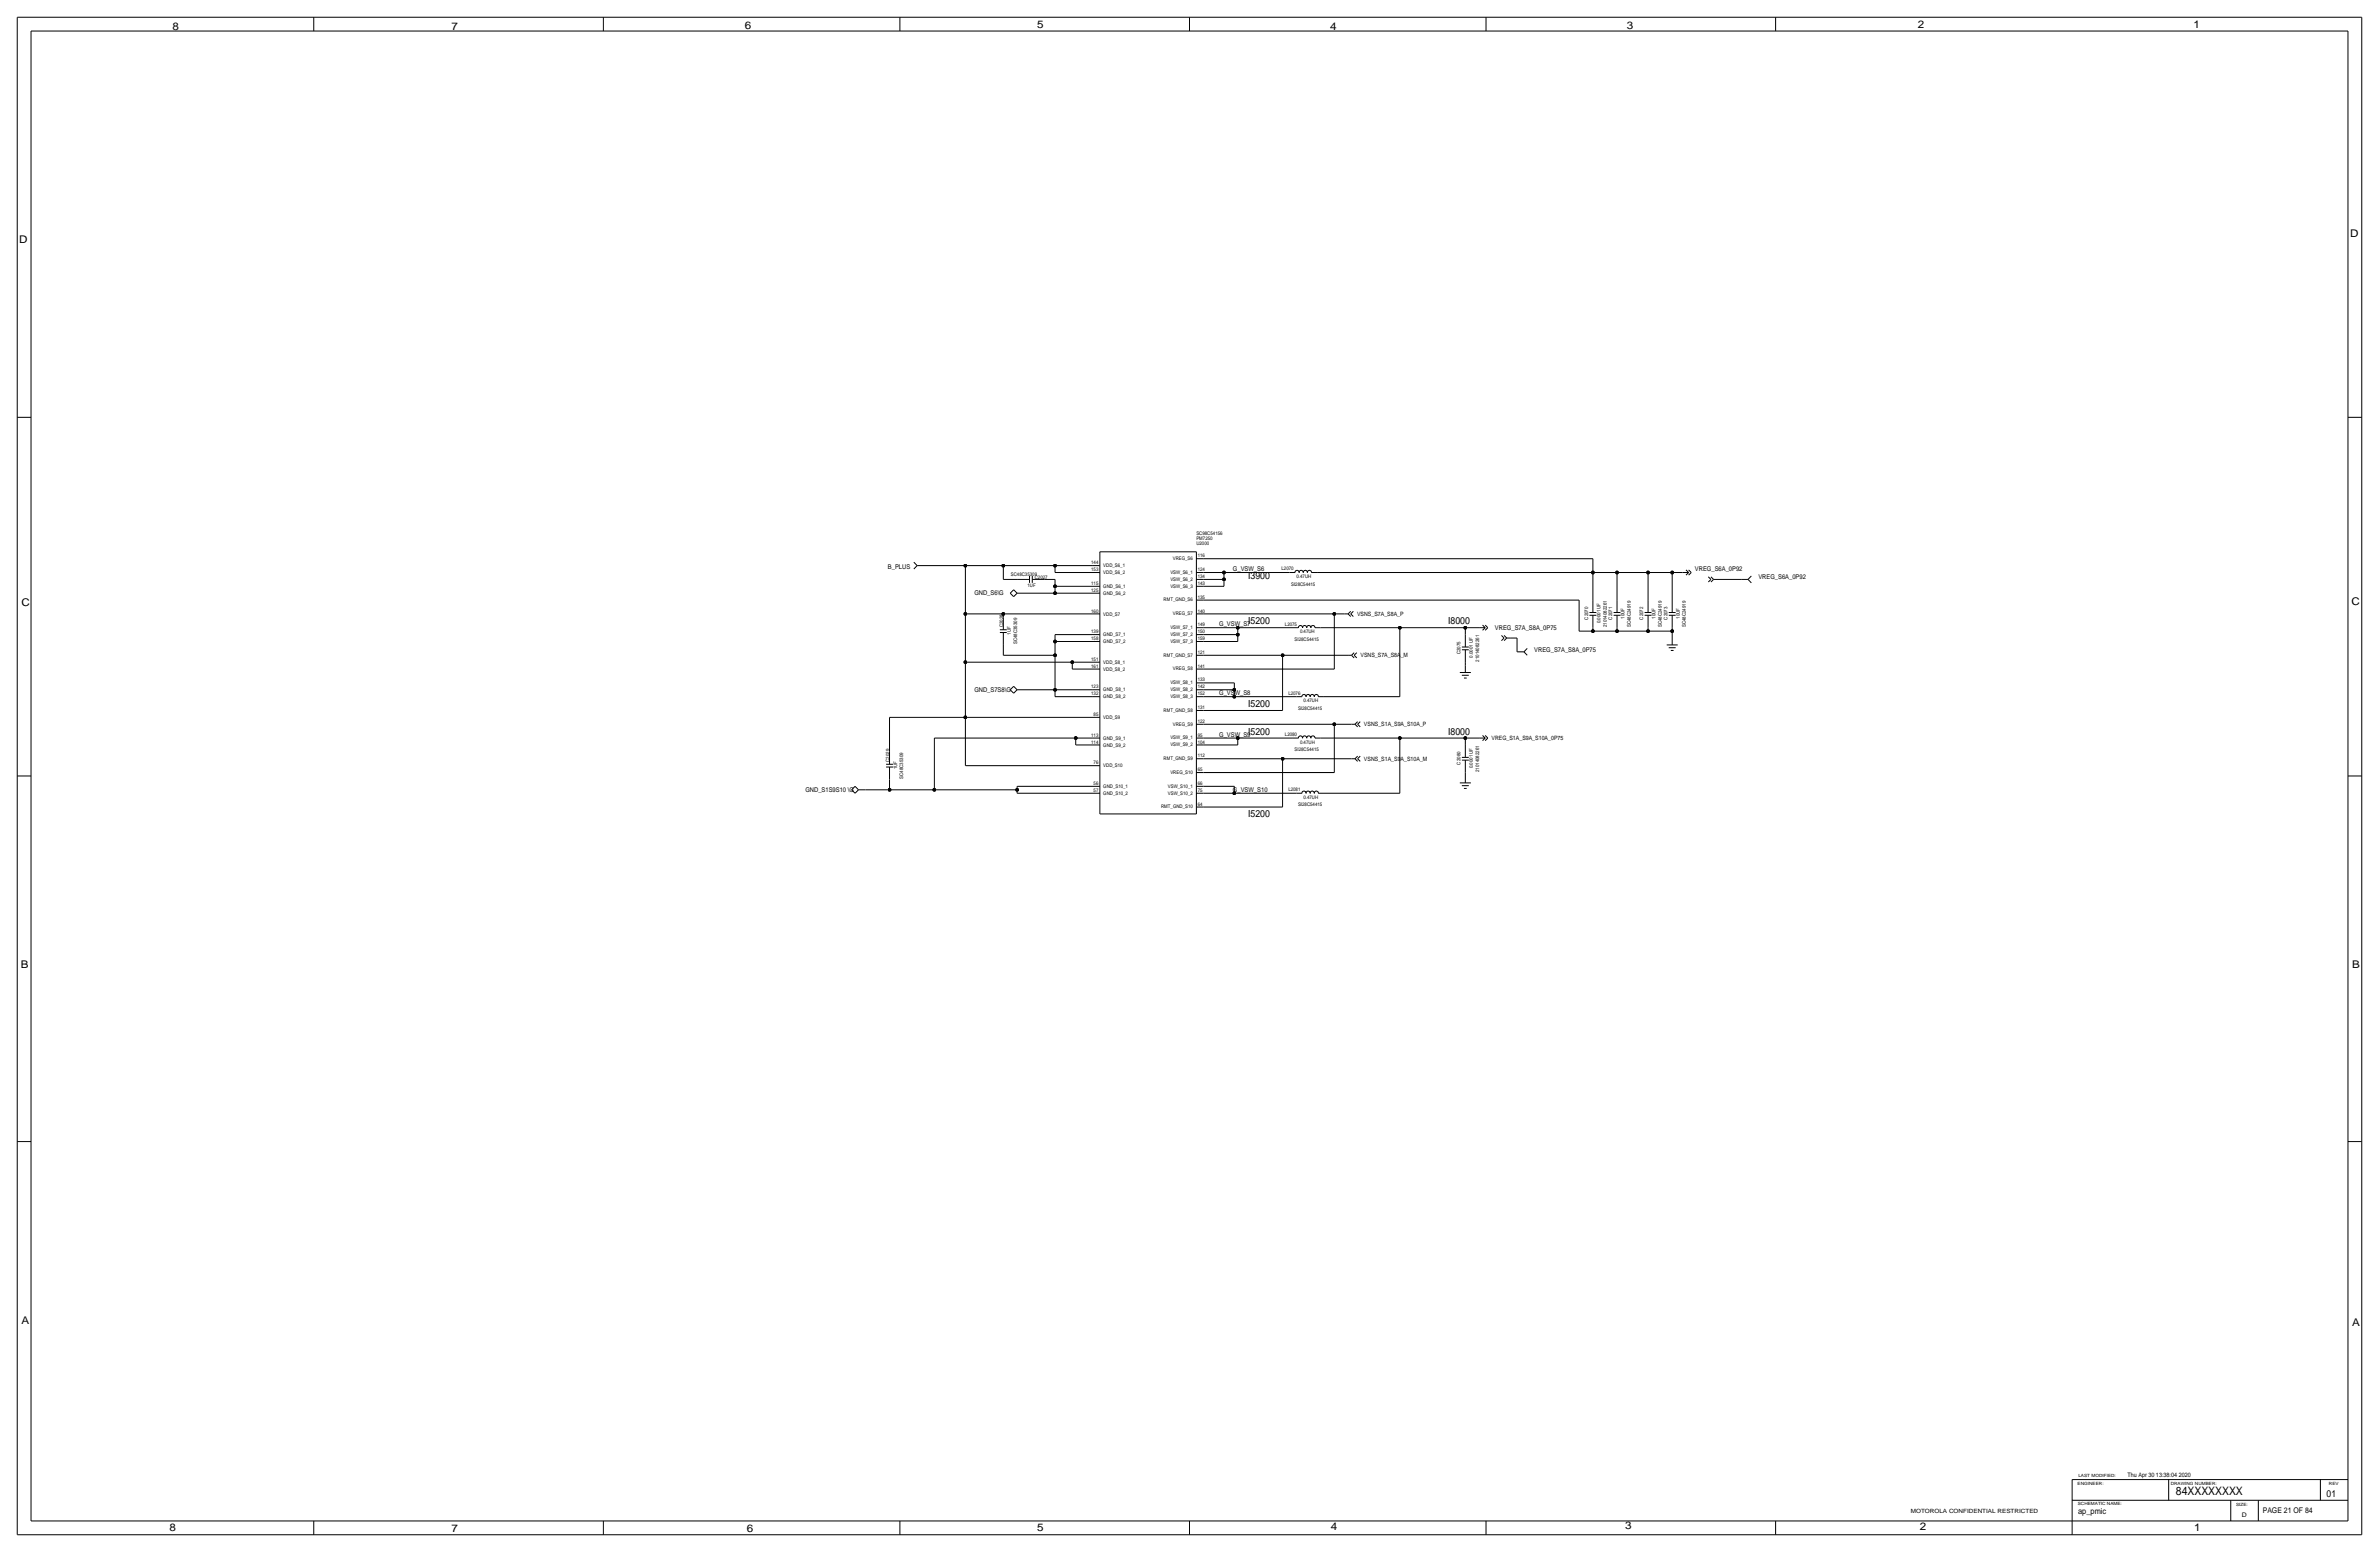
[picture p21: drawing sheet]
<svg xmlns="http://www.w3.org/2000/svg" width="876mm" height="572mm" viewBox="0 0 876 572" stroke-linecap="round" stroke-linejoin="round" font-family="sans-serif">
<defs><g id="words">
<text font-size="4.3" x="801.5" y="550.5">84XXXXXXXX</text>
<g font-size="3.9">
<text x="63.5" y="10.9">8</text>
<text x="166.4" y="10.9">7</text>
<text x="274.3" y="10.7">6</text>
<text x="382" y="10.4">5</text>
<text x="490" y="10.9">4</text>
<text x="599.2" y="10.7">3</text>
<text x="706.4" y="10.4">2</text>
<text x="808" y="10.4">1</text>
<text x="7.1" y="89.4">D</text>
<text x="865.6" y="87.1">D</text>
<text x="7.9" y="223.3">C</text>
<text x="866.1" y="222.8">C</text>
<text x="7.6" y="356.6">B</text>
<text x="866.4" y="356.4">B</text>
<text x="7.9" y="487.4">A</text>
<text x="866.4" y="488.2">A</text>
<text x="62.5" y="563.6">8</text>
<text x="382" y="563.6">5</text>
<text x="490.2" y="563.4">4</text>
<text x="598.7" y="563.1">3</text>
<text x="707.1" y="563.4">2</text>
<text x="808.2" y="563.9">1</text>
<text x="166.4" y="564.1">7</text>
<text x="275.1" y="564.1">6</text>
</g>
<g font-size="3.6">
<text x="459.7" y="213.4">I3900</text>
<text x="459.7" y="229.9">I5200</text>
<text x="533.4" y="229.9">I8000</text>
<text x="459.7" y="260.4">I5200</text>
<text x="459.7" y="270.5">I5200</text>
<text x="533.4" y="270.5">I8000</text>
<text x="459.7" y="301">I5200</text>
</g>
<text font-size="3.5" x="857" y="551.2">01</text>
<text font-size="3.1" x="765.5" y="557.7">ap_pmic</text>
<text font-size="2.9" x="833.5" y="557">PAGE 21 OF 84</text>
<g font-size="2.4">
<text x="327.1" y="209.6">B_PLUS</text>
<text x="454.2" y="210.3">G_VSW_S6</text>
<text x="624.3" y="210.3">VREG_S6A_0P92</text>
<text x="647.7" y="213.4">VREG_S6A_0P92</text>
<text x="358.9" y="219.2">GND_S6\G</text>
<text x="449.1" y="230.6">G_VSW_S7</text>
<text x="550.7" y="231.9">VREG_S7A_S8A_0P75</text>
<text x="565.1" y="240">VREG_S7A_S8A_0P75</text>
<text x="358.9" y="254.8">GND_S7S8\G</text>
<text x="449.1" y="256">G_VSW_S8</text>
<text x="449.1" y="271.3">G_VSW_S9</text>
<text x="296.7" y="291.6">GND_S1S9S10 \G</text>
<text x="454.2" y="291.6">G_VSW_S10</text>
</g>
<g font-size="2.3">
<text x="783.6" y="544">Thu Apr 30 13:38:04 2020</text>
<text x="825.8" y="558.6">D</text>
</g>
<g font-size="2.2">
<text x="499.9" y="226.8">VSNS_S7A_S8A_P</text>
<text x="501.1" y="242.1">VSNS_S7A_S8A_M</text>
<text x="502.4" y="267.5">VSNS_S1A_S9A_S10A_P</text>
<text x="549.4" y="272.5">VREG_S1A_S9A_S10A_0P75</text>
<text x="502.4" y="280.2">VSNS_S1A_S9A_S10A_M</text>
</g>
<text font-size="2.1" x="703.8" y="557">MOTOROLA CONFIDENTIAL RESTRICTED</text>
<g font-size="1.8">
<text x="440.7" y="197">SC98C54156</text>
<text x="440.7" y="198.8">PM7250</text>
<text x="440.7" y="200.7">U2000</text>
<text x="401.9" y="207.8">144</text>
<text x="406.4" y="208.9">VDD_S6_1</text>
<text x="432" y="206.2">VREG_S6</text>
<text x="441.2" y="205.2">116</text>
<text x="372.4" y="212.1">SC48C35309</text>
<text x="381.2" y="213.4">C2027</text>
<text x="401.9" y="210.3">153</text>
<text x="401.9" y="215.4">115</text>
<text x="406.4" y="211.4">VDD_S6_2</text>
<text x="431.1" y="213.9">VSW_S6_2</text>
<text x="431.1" y="211.3">VSW_S6_1</text>
<text x="441.2" y="215.4">143</text>
<text x="441.2" y="212.8">134</text>
<text x="441.2" y="210.3">124</text>
<text x="472" y="210.1">L2070</text>
<text x="475.6" y="215.6">SI28C54415</text>
<text x="477.6" y="212.9">0.47UH</text>
<text x="378.5" y="216.2">1UF</text>
<text x="401.9" y="217.9">125</text>
<text x="406.4" y="216.4">GND_S6_1</text>
<text x="406.4" y="219.1">GND_S6_2</text>
<text x="428.6" y="221.5">RMT_GND_S6</text>
<text x="431.1" y="216.4">VSW_S6_3</text>
<text x="441.2" y="220.5">135</text>
<text x="401.9" y="225.5">160</text>
<text x="406.4" y="226.7">VDD_S7</text>
<text x="432" y="226.6">VREG_S7</text>
<text x="441.2" y="225.5">140</text>
<text x="598.4" y="227.8" transform="rotate(-90 598.4 227.8)">10UF</text>
<text x="609.9" y="227.8" transform="rotate(-90 609.9 227.8)">10UF</text>
<text x="618.7" y="227.8" transform="rotate(-90 618.7 227.8)">10UF</text>
<text x="369.6" y="231" transform="rotate(-90 369.6 231)">C2028</text>
<text x="372.4" y="233.7" transform="rotate(-90 372.4 233.7)">1UF</text>
<text x="401.9" y="233.2">139</text>
<text x="431.1" y="231.6">VSW_S7_1</text>
<text x="441.2" y="233.2">150</text>
<text x="441.2" y="230.6">149</text>
<text x="473.3" y="230.4">L2075</text>
<text x="478.9" y="233.2">0.47UH</text>
<text x="585" y="228.2" transform="rotate(-90 585 228.2)">C2070</text>
<text x="589.5" y="229.6" transform="rotate(-90 589.5 229.6)">0.0001 UF</text>
<text x="591.8" y="231" transform="rotate(-90 591.8 231)">21014082261</text>
<text x="593.9" y="228.2" transform="rotate(-90 593.9 228.2)">C2071</text>
<text x="600.7" y="230.9" transform="rotate(-90 600.7 230.9)">SC48C24919</text>
<text x="605.3" y="228.2" transform="rotate(-90 605.3 228.2)">C2072</text>
<text x="612.1" y="230.9" transform="rotate(-90 612.1 230.9)">SC48C24919</text>
<text x="614.2" y="228.2" transform="rotate(-90 614.2 228.2)">C2073</text>
<text x="621" y="230.9" transform="rotate(-90 621 230.9)">SC48C24919</text>
<text x="374.6" y="237.2" transform="rotate(-90 374.6 237.2)">SC48C35309</text>
<text x="401.9" y="235.7">158</text>
<text x="406.4" y="236.8">GND_S7_2</text>
<text x="406.4" y="234.3">GND_S7_1</text>
<text x="431.1" y="234.2">VSW_S7_2</text>
<text x="431.1" y="236.7">VSW_S7_3</text>
<text x="441.2" y="235.7">159</text>
<text x="476.9" y="236">SI28C54415</text>
<text x="401.9" y="245.9">161</text>
<text x="401.9" y="243.3">151</text>
<text x="406.4" y="244.4">VDD_S8_1</text>
<text x="428.6" y="241.8">RMT_GND_S7</text>
<text x="441.2" y="245.9">141</text>
<text x="441.2" y="240.8">121</text>
<text x="538" y="240.9" transform="rotate(-90 538 240.9)">C2075</text>
<text x="542.5" y="242.3" transform="rotate(-90 542.5 242.3)">0.0001 UF</text>
<text x="544.8" y="243.7" transform="rotate(-90 544.8 243.7)">21014082261</text>
<text x="406.4" y="247">VDD_S8_2</text>
<text x="431.1" y="251.9">VSW_S8_1</text>
<text x="432" y="246.9">VREG_S8</text>
<text x="441.2" y="250.9">133</text>
<text x="401.9" y="256">132</text>
<text x="401.9" y="253.4">123</text>
<text x="406.4" y="254.6">GND_S8_1</text>
<text x="406.4" y="257.1">GND_S8_2</text>
<text x="431.1" y="257">VSW_S8_3</text>
<text x="431.1" y="254.5">VSW_S8_2</text>
<text x="441.2" y="256">152</text>
<text x="441.2" y="253.4">142</text>
<text x="474.6" y="255.8">L2076</text>
<text x="402.8" y="263.6">85</text>
<text x="428.6" y="262.1">RMT_GND_S8</text>
<text x="441.2" y="261.1">131</text>
<text x="478.1" y="261.4">SI28C54415</text>
<text x="480.1" y="258.6">0.47UH</text>
<text x="406.4" y="264.8">VDD_S9</text>
<text x="432" y="267.2">VREG_S9</text>
<text x="441.2" y="266.2">122</text>
<text x="401.9" y="273.8">114</text>
<text x="401.9" y="271.3">113</text>
<text x="406.4" y="272.4">GND_S9_1</text>
<text x="406.4" y="274.9">GND_S9_2</text>
<text x="431.1" y="272.2">VSW_S9_1</text>
<text x="431.1" y="274.8">VSW_S9_2</text>
<text x="441.2" y="273.8">104</text>
<text x="441.2" y="271.2">95</text>
<text x="473.3" y="271">L2080</text>
<text x="478.9" y="273.8">0.47UH</text>
<text x="327.7" y="280.5" transform="rotate(-90 327.7 280.5)">C2029</text>
<text x="402.8" y="281.4">76</text>
<text x="428.6" y="279.9">RMT_GND_S9</text>
<text x="441.2" y="278.9">112</text>
<text x="476.9" y="276.6">SI28C54415</text>
<text x="538" y="281.5" transform="rotate(-90 538 281.5)">C2080</text>
<text x="330.5" y="283.2" transform="rotate(-90 330.5 283.2)">1UF</text>
<text x="332.7" y="286.8" transform="rotate(-90 332.7 286.8)">SC48C35309</text>
<text x="406.4" y="282.5">VDD_S10</text>
<text x="431.1" y="285">VREG_S10</text>
<text x="441.2" y="284">65</text>
<text x="542.5" y="282.9" transform="rotate(-90 542.5 282.9)">0.0001 UF</text>
<text x="544.8" y="284.3" transform="rotate(-90 544.8 284.3)">21014082261</text>
<text x="402.8" y="291.6">57</text>
<text x="402.8" y="289">56</text>
<text x="406.4" y="290.2">GND_S10_1</text>
<text x="406.4" y="292.7">GND_S10_2</text>
<text x="430.2" y="290.1">VSW_S10_1</text>
<text x="430.2" y="292.6">VSW_S10_2</text>
<text x="441.2" y="291.6">75</text>
<text x="441.2" y="289.1">66</text>
<text x="474.6" y="291.3">L2081</text>
<text x="427.7" y="297.7">RMT_GND_S10</text>
<text x="441.2" y="296.7">64</text>
<text x="478.1" y="296.9">SI28C54415</text>
<text x="480.1" y="294.1">0.47UH</text>
</g>
<g font-size="1.6">
<text x="765.6" y="544">LAST MODIFIED:</text>
<text x="765.3" y="546.9">ENGINEER:</text>
<text x="799.6" y="546.7">DRAWING NUMBER:</text>
<text x="857.9" y="546.7">REV</text>
<text x="765.4" y="554.1">SCHEMATIC NAME:</text>
<text x="823.7" y="554.7">SIZE:</text>
</g>
</g></defs>
<g fill="none" stroke="#000" stroke-width=".37">
<path d="M6.3 6.4v558.7zM6.4 6.4h863.5zM11.4 11.4v548.7zM11.4 11.4h853.5zM115.6 6.4v5zM222.2 6.4v5zM331.5 6.4v5zM438.1 6.4v5zM547.4 6.4v5zM654 6.4v5zM864.9 11.4v548.7zM869.9 6.4v558.7z"/>
<path d="M6.3 153.7h5.1zM864.9 153.7h5.1zM336.6 207l1.2 1.3zM337.8 208.3l-1.2 1.3zM337.8 208.3h2.6zM340.4 208.3h15.2zM355.6 208.3h14zM355.6 208.3v17.8zM369.6 208.3h19zM369.6 208.3v5.1zM369.6 213.4h5zM372.1 218.4l1.3 1.3z"/>
<path d="M373.4 217.2l1.2 1.2zM373.4 217.2l-1.3 1.2zM374.6 218.4h2.6zM374.6 218.4l-1.2 1.3zM374.6 213.4h4.6zM377.2 218.4h11.4zM379.2 212.1v2.5zM380.2 213.4h4.6zM380.2 212.1v2.5zM384.8 213.4h3.8zM388.6 218.4h14zM388.6 210.8h14z"/>
<path d="M388.6 208.3v2.5zM388.6 208.3h14zM388.6 213.4v2.5zM388.6 215.9h14zM388.6 215.9v2.5zM402.6 210.8h2.5zM402.6 208.3h2.5zM402.6 218.4h2.5zM402.6 215.9h2.5zM405.1 203.2h35.6zM405.1 203.2v96.5zM440.7 203.2v96.5z"/>
<path d="M440.7 215.9h2.5zM440.7 213.4h2.5zM440.7 210.8h2.5zM440.7 205.7h2.5zM443.2 215.9h7.6zM443.2 205.7h143.5zM443.2 213.4h7.7zM443.2 210.8h7.7zM450.8 213.4v2.5zM450.8 210.8v2.6zM450.8 210.8h24.2zM475 210.8h2z"/>
<path d="M477 210.9a.75 .75 0 0 1 .7-.9 .75 .75 0 0 1 .8 .9M478.5 210.9a.77 .77 0 0 1 .8-.9 .77 .77 0 0 1 .8 .9 .75 .75 0 0 1 .7-.9 .75 .75 0 0 1 .7 .9M481.6 210.9a.75 .75 0 0 1 .7-.9 .75 .75 0 0 1 .8 .9M483.1 210.8h2zM485.1 210.8h101.6zM586.7 205.7v5.1zM586.7 210.8h8.9zM586.7 210.8v10.2zM595.6 210.8h11.5zM595.6 210.8v10.2zM607.1 210.8h8.9zM607.1 210.8v10.2z"/>
<path d="M615.9 210.8h3.9zM615.9 210.8v10.2zM619.8 210.8h2.2zM621 209.9l1 .9zM621 211.8l1-1zM622 209.9l1 .9zM622 211.8l1-1zM629.3 212.4l.9 1zM630.2 213.4l-.9 .9zM630.2 212.4l1 1zM631.2 213.4l-1 .9zM631.2 213.4h1.3z"/>
<path d="M632.5 213.4h8.9zM641.3 213.4h2.6zM643.9 213.4l1.2 1.2zM645.1 212.1l-1.2 1.3zM355.6 226.1h14zM355.6 226.1v17.7zM368.3 231.9h2.5zM368.3 232.9h2.5zM369.6 226.1h33zM369.6 237.5v3.8zM369.6 226.1v1.2zM369.6 232.9v4.6z"/>
<path d="M369.6 227.3v4.6zM388.6 236.2h14zM388.6 233.7h14zM388.6 236.2v5.1zM388.6 233.7v2.5zM402.6 226.1h2.5zM402.6 236.2h2.5zM402.6 233.7h2.5zM440.7 236.2h2.5zM440.7 233.7h2.5zM440.7 231.1h2.5zM440.7 226.1h2.5z"/>
<path d="M440.7 221h2.5zM443.2 226.1h48.3zM443.2 233.7h12.7zM443.2 236.2h12.7zM443.2 231.1h12.7zM443.2 221h138.5zM455.9 233.7v2.5zM455.9 231.1v2.6zM455.9 231.1h20.4zM476.2 231.1h2.1zM478.3 231.2a.75 .75 0 0 1 .7-.9 .75 .75 0 0 1 .8 .9 .77 .77 0 0 1 .7-.9 .77 .77 0 0 1 .8 .9M481.3 231.2a.75 .75 0 0 1 .8-.9 .75 .75 0 0 1 .7 .9 .77 .77 0 0 1 .8-.9 .77 .77 0 0 1 .7 .9"/>
<path d="M484.4 231.1h2zM486.4 231.1h29.2zM491.5 226.1v20.3zM491.5 226.1h3.8zM495.3 226.1h1.3zM496.6 226.1l.9 .9zM497.5 226.1l1 .9zM497.5 225.1l-.9 1zM498.5 225.1l-1 1zM515.6 231.1v25.4zM515.6 231.1h24.1zM538.5 238.3h2.5z"/>
<path d="M538.5 239.3h2.5zM539.8 231.1h5zM539.8 231.1v2.6zM539.8 239.3v4.5zM539.8 233.7v4.6zM544.8 231.1h2.3zM546.1 230.2l1 .9zM546.1 232.1l1-1zM547.1 232.1l.9-1zM547.1 230.2l.9 .9zM553.1 234l.9 .9zM554 235l-.9 .9z"/>
<path d="M554 234l1 .9zM555 235l-1 .9zM555 235h1.3zM556.3 235h2.5zM558.8 235v5zM562.6 238.8l-1.3 1.2zM581.7 221v11.4zM581.7 232.4h5zM585.5 226.6h2.5zM585.5 225.6h2.5zM586.7 232.4h8.9zM586.7 231.1v1.3z"/>
<path d="M586.7 226.6v4.5zM586.7 221v4.6zM594.4 225.6h2.5zM594.4 226.6h2.5zM595.6 232.4h11.5zM595.6 231.1v1.3zM595.6 226.6v4.5zM595.6 221v4.6zM605.8 226.6h2.5zM605.8 225.6h2.5zM607.1 232.4h8.9zM607.1 231.1v1.3z"/>
<path d="M607.1 226.6v4.5zM607.1 221v4.6zM613.9 237.5h4.1zM614.7 225.6h2.5zM614.7 238.5h2.5zM614.7 226.6h2.5zM615.4 239.5h1.1zM615.9 231.1v1.3zM615.9 232.4v2.5zM615.9 226.6v4.5zM615.9 221v4.6zM615.9 235v2.5z"/>
<path d="M355.6 243.8v20.4zM355.6 243.8h39.4zM369.6 241.3h19zM372.1 254l1.3 1.3zM373.4 252.7l1.2 1.3zM373.4 252.7l-1.3 1.3zM374.6 254h2.6zM374.6 254l-1.2 1.3zM377.2 254h11.4zM388.6 256.5h14zM388.6 254v2.5zM388.6 241.3v12.7z"/>
<path d="M388.6 254h14zM395 243.8h7.6zM395 243.8v2.6zM395 246.4h7.6zM402.6 246.4h2.5zM402.6 243.8h2.5zM402.6 256.5h2.5zM402.6 254h2.5zM440.7 256.5h2.5zM440.7 254h2.5zM440.7 246.4h2.5zM440.7 251.5h2.5z"/>
<path d="M440.7 241.3h2.5zM443.2 246.4h48.3zM443.2 241.3h29.2zM443.2 256.5h11.5zM443.2 254h11.5zM443.2 251.5h11.5zM454.7 251.5v2.5zM454.7 254v2.5zM454.7 256.5h22.8zM472.4 241.3v20.3zM472.4 241.3h24.2zM477.5 256.5h2.1z"/>
<path d="M479.6 256.6a.75 .75 0 0 1 .7-.9 .75 .75 0 0 1 .7 .9 .77 .77 0 0 1 .8-.9 .77 .77 0 0 1 .7 .9M482.6 256.6a.75 .75 0 0 1 .7-.9 .75 .75 0 0 1 .8 .9 .77 .77 0 0 1 .7-.9 .77 .77 0 0 1 .8 .9M485.6 256.5h2.1zM487.7 256.5h27.9zM496.6 241.3h1.2zM497.8 241.3l1 1zM498.8 241.3l1 1zM498.8 240.3l-1 1zM499.8 240.3l-1 1zM537.7 247.7h4.1zM538.5 248.7h2.5zM539.2 249.7h1.1z"/>
<path d="M539.8 243.8v1.3zM539.8 245.1v2.6zM558.8 240h2.5zM561.3 240l1.3 1.3zM327.7 264.2h27.9zM327.7 264.2v12.7zM327.7 276.9v4.5zM344.2 271.8v19zM344.2 271.8h52zM355.6 264.2h47zM355.6 264.2v17.7zM396.2 271.8h6.4z"/>
<path d="M396.2 271.8v2.5zM396.2 274.3h6.4zM402.6 274.3h2.5zM402.6 271.8h2.5zM402.6 264.2h2.5zM440.7 261.6h2.5zM440.7 266.7h2.5zM440.7 279.4h2.5zM440.7 274.3h2.5zM440.7 271.8h2.5zM443.2 279.4h29.2zM443.2 266.7h48.3z"/>
<path d="M443.2 261.6h29.2zM443.2 271.8h12.7zM443.2 274.3h12.7zM455.9 271.8v2.5zM455.9 271.8h20.4zM472.4 279.4v17.8zM472.4 279.4h25.4zM476.2 271.8h2.1zM478.3 271.8a.75 .75 0 0 1 .7-.8 .75 .75 0 0 1 .8 .8 .77 .77 0 0 1 .7-.8 .77 .77 0 0 1 .8 .8M481.3 271.8a.75 .75 0 0 1 .8-.8 .75 .75 0 0 1 .7 .8 .77 .77 0 0 1 .8-.8 .77 .77 0 0 1 .7 .8M484.4 271.8h2zM486.4 271.8h29.2z"/>
<path d="M491.5 266.7v17.8zM491.5 266.7h6.3zM497.8 279.4h1.3zM497.8 266.7h1.3zM499.1 279.4l1 1zM499.1 266.7l1 1zM500.1 279.4l.9 1zM500.1 278.4l-1 1zM500.1 266.7l.9 1zM500.1 265.7l-1 1zM501 278.4l-.9 1zM501 265.7l-.9 1z"/>
<path d="M515.6 271.8v20.3zM515.6 271.8h24.1zM538.5 278.9h2.5zM538.5 279.9h2.5zM539.8 271.8h5zM539.8 271.8v2.5zM539.8 279.9v4.6zM539.8 274.3v4.6zM544.8 271.8h2.3zM546.1 270.8l1 1zM547.1 271.8l-1 .9zM547.1 270.8l.9 1z"/>
<path d="M548 271.8l-.9 .9zM6.3 285.8h5.1zM313.7 290.8l1.3 1.3zM315 289.6l-1.3 1.2zM315 289.6l1.2 1.2zM316.2 290.8h2.6zM316.2 290.8l-1.2 1.3zM318.8 290.8h8.9zM326.4 282.4h2.5zM326.4 281.4h2.5zM327.7 290.8h16.5zM327.7 287v3.8z"/>
<path d="M327.7 282.4v4.6zM344.2 290.8h30.4zM355.6 281.9h47zM374.6 289.6h28zM374.6 289.6v1.2zM374.6 290.8v1.3zM374.6 292.1h28zM402.6 281.9h2.5zM402.6 292.1h2.5zM402.6 289.6h2.5zM405.1 299.7h35.6zM440.7 292.1h2.5z"/>
<path d="M440.7 289.6h2.5zM440.7 284.5h2.5zM440.7 297.2h2.5zM443.2 284.5h48.3zM443.2 297.2h29.2zM443.2 292.1h11.5zM443.2 289.6h11.5zM454.7 289.6v2.5zM454.7 292.1h22.8zM477.5 292.1h2.1zM479.6 292.2a.75 .75 0 0 1 .7-.9 .75 .75 0 0 1 .7 .9 .77 .77 0 0 1 .8-.9 .77 .77 0 0 1 .7 .9M482.6 292.2a.75 .75 0 0 1 .7-.9 .75 .75 0 0 1 .8 .9 .77 .77 0 0 1 .7-.9 .77 .77 0 0 1 .8 .9"/>
<path d="M485.6 292.1h2.1zM487.7 292.1h27.9zM537.7 288.3h4.1zM538.5 289.3h2.5zM539.2 290.3h1.1zM539.8 284.5v1.3zM539.8 285.8v2.5zM864.9 285.8h5.1zM6.3 420.4h5.1zM864.9 420.4h5.1zM763.3 544.8v20.3zM763.3 552.5h101.6z"/>
<path d="M763.3 544.8h101.6zM798.8 544.8v7.7zM821.7 552.5v7.6zM831.8 552.5v7.6zM854.7 544.8v7.7zM6.4 565.1h863.5zM11.4 560.1h853.5zM115.6 560.1v5zM222.2 560.1v5zM331.5 560.1v5zM438.1 560.1v5zM547.4 560.1v5z"/>
<path d="M654 560.1v5z"/>
</g>
<g fill="#000" stroke="#000" stroke-width=".37">
<circle cx="355.6" cy="208.3" r=".56"/>
<circle cx="369.6" cy="208.3" r=".56"/>
<circle cx="388.6" cy="215.9" r=".56"/>
<circle cx="388.6" cy="208.3" r=".56"/>
<circle cx="388.6" cy="218.4" r=".56"/>
<circle cx="450.9" cy="210.8" r=".56"/>
<circle cx="450.9" cy="213.4" r=".56"/>
<circle cx="586.7" cy="210.8" r=".56"/>
<circle cx="595.6" cy="210.8" r=".56"/>
<circle cx="607.1" cy="210.8" r=".56"/>
<circle cx="616" cy="210.8" r=".56"/>
<circle cx="355.6" cy="226.1" r=".56"/>
<circle cx="369.6" cy="226.1" r=".56"/>
<circle cx="388.6" cy="236.2" r=".56"/>
<circle cx="455.9" cy="231.1" r=".56"/>
<circle cx="455.9" cy="233.7" r=".56"/>
<circle cx="491.5" cy="226.1" r=".56"/>
<circle cx="515.6" cy="231.1" r=".56"/>
<circle cx="539.8" cy="231.1" r=".56"/>
<circle cx="586.7" cy="232.4" r=".56"/>
<circle cx="595.6" cy="232.4" r=".56"/>
<circle cx="607.1" cy="232.4" r=".56"/>
<circle cx="616" cy="232.4" r=".56"/>
<circle cx="355.6" cy="243.8" r=".56"/>
<circle cx="388.6" cy="254" r=".56"/>
<circle cx="388.6" cy="241.3" r=".56"/>
<circle cx="395" cy="243.8" r=".56"/>
<circle cx="454.7" cy="254" r=".56"/>
<circle cx="454.7" cy="256.5" r=".56"/>
<circle cx="472.4" cy="241.3" r=".56"/>
<circle cx="355.6" cy="264.2" r=".56"/>
<circle cx="396.2" cy="271.8" r=".56"/>
<circle cx="455.9" cy="271.8" r=".56"/>
<circle cx="472.4" cy="279.4" r=".56"/>
<circle cx="491.5" cy="266.7" r=".56"/>
<circle cx="515.6" cy="271.8" r=".56"/>
<circle cx="539.8" cy="271.8" r=".56"/>
<circle cx="327.7" cy="290.8" r=".56"/>
<circle cx="344.2" cy="290.8" r=".56"/>
<circle cx="374.7" cy="290.8" r=".56"/>
<circle cx="454.7" cy="292.1" r=".56"/>
</g>
<use href="#words"/>
</svg>
